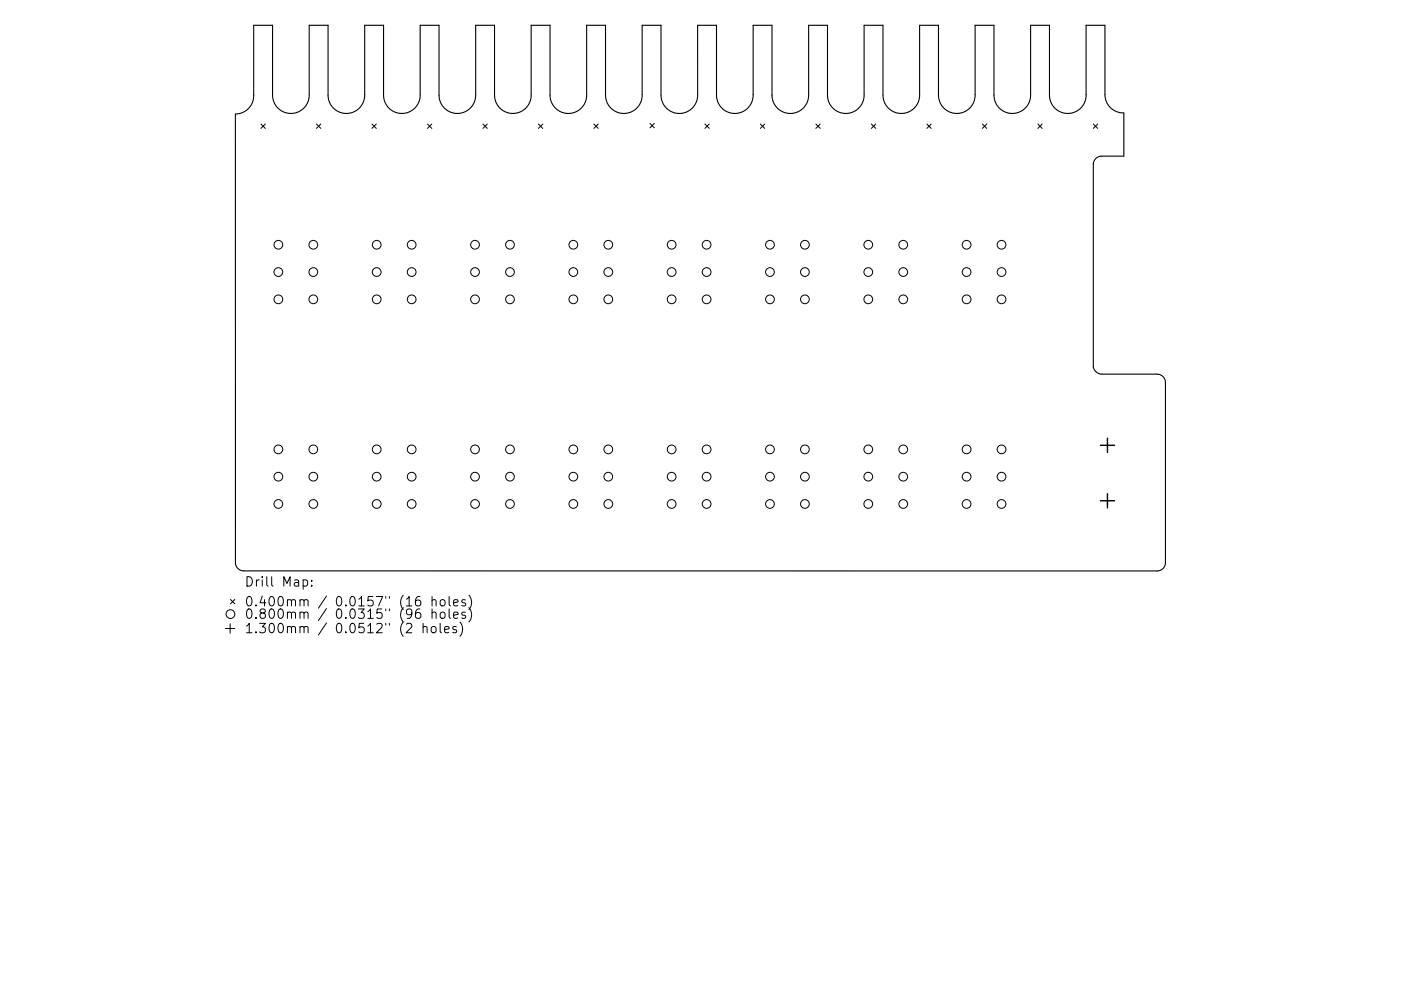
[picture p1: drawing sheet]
<svg xmlns="http://www.w3.org/2000/svg" width="297mm" height="210mm" viewBox="0 0 297 210" stroke-linecap="round" stroke-linejoin="round" font-family="sans-serif">
<defs><g id="words">
<g font-size="2.8">
<text x="51.8" y="124.5">Drill Map:</text>
<text x="51.8" y="128.7">0.400mm / 0.0157&quot; (16 holes)</text>
<text x="51.8" y="131.3">0.800mm / 0.0315&quot; (96 holes)</text>
<text x="51.8" y="134.3">1.300mm / 0.0512&quot; (2 holes)</text>
</g>
</g></defs>
<path d="M53.8 5.4h4v14.8a3.9 3.9 0 0 0 3.9 3.9 3.9 3.9 0 0 0 3.9-4v-14.7h4v15.1a3.9 3.9 0 0 0 4.1 3.6 3.9 3.9 0 0 0 3.6-4v-14.7h4v15.1a3.9 3.9 0 0 0 4.1 3.6 3.9 3.9 0 0 0 3.7-4v-14.7h4v15.1a3.9 3.9 0 0 0 4.1 3.6 3.9 3.9 0 0 0 3.7-4v-14.7h4v15.1a3.9 3.9 0 0 0 4.1 3.6 3.9 3.9 0 0 0 3.6-4v-14.7h4v15.1a3.9 3.9 0 0 0 4.1 3.6 3.9 3.9 0 0 0 3.7-4v-14.7h4v15.1a3.9 3.9 0 0 0 4.1 3.6 3.9 3.9 0 0 0 3.6-4v-14.7h4l.1 15.1a3.9 3.9 0 0 0 4.1 3.6 3.9 3.9 0 0 0 3.6-4v-14.7h4v15.1a3.9 3.9 0 0 0 4.1 3.6 3.9 3.9 0 0 0 3.7-4v-14.7h4v15.1a3.9 3.9 0 0 0 4.1 3.6 3.9 3.9 0 0 0 3.6-4v-14.7h4l.1 15.1a3.9 3.9 0 0 0 4.1 3.6 3.9 3.9 0 0 0 3.6-4v-14.7h4v15.1a3.9 3.9 0 0 0 4.1 3.6 3.9 3.9 0 0 0 3.7-4v-14.7h4v15.1a3.9 3.9 0 0 0 4.1 3.6 3.9 3.9 0 0 0 3.6-4v-14.7h4l.1 15.1a3.9 3.9 0 0 0 4.1 3.6 3.9 3.9 0 0 0 3.6-4v-14.7h4v15.1a3.9 3.9 0 0 0 4.1 3.6 3.9 3.9 0 0 0 3.7-4v-14.7h4v15a3.9 3.9 0 0 0 4 3.6v9.1h-4.7a1.76 1.76 0 0 0-1.8 1.8v43.1l.6 .9 1.1 .5h11.8a1.76 1.76 0 0 1 1.8 1.7v38.4a1.76 1.76 0 0 1-1.8 1.6h-193.8a1.76 1.76 0 0 1-1.6-1.7v-95.2h.4a3.9 3.9 0 0 0 3.5-4z" fill="none" stroke="#000" stroke-width=".23"/>
<g fill="none" stroke="#000" stroke-width=".21">
<path d="M55.3 26.3l1 .9M56.3 26.3l-1 .9M67.1 26.3l.9 .9M68 26.3l-.9 .9M78.9 26.3l.9 .9M79.8 26.3l-.9 .9M90.6 26.3l.9 .9M91.5 26.3l-.9 .9M102.4 26.3l.9 .9M103.3 26.3l-.9 .9M114.2 26.3l.9 .9M115.1 26.3l-.9 .9"/>
<path d="M125.9 26.3l.9 .9M126.8 26.3l-.9 .9M137.8 26.2l.9 .9M138.7 26.2l-.9 .9M149.4 26.3l1 .9M150.4 26.3l-1 .9M161.2 26.3l.9 .9M162.1 26.3l-.9 .9M173 26.3l.9 .9M173.9 26.3l-.9 .9M184.7 26.3l1 .9M185.7 26.3l-1 .9"/>
<path d="M196.5 26.3l.9 .9M197.4 26.3l-.9 .9M208.3 26.3l.9 .9M209.2 26.3l-.9 .9M220 26.3l1 .9M221 26.3l-1 .9M231.8 26.3l.9 .9M232.7 26.3l-.9 .9M47.8 133.3h2M48.8 132.3v2M48.9 127.2l.9 .9M49.8 127.2l-.9 .9"/>
<path d="M64.3 123.1l.5-.1 .4 .4v.6l-.2 .3h-.7M66.1 124.2v.2M66.1 123.1v.2M89 126.6a.79 .79 0 0 0-.9 .8v.8l.2 .3 .5 .1 .3-.2 .1-.7-.2-.3-.5-.1-.4 .4M89 129.2a.79 .79 0 0 0-.9 .9v.7l.2 .3 .5 .1 .3-.2 .1-.7-.2-.2-.5-.1-.4 .3M89.7 133.1a.5 .5 0 0 1 .9 .1v1.1M89.7 132.3v2M91.5 133.1l.3-.2 .6 .2 .1 .8-.2 .3-.5 .1-.3-.2zM91.6 127.4l.3-.2 .5 .1 .1 1.3M91.6 130.1l.3-.2 .5 .1 .1 1.2M91.6 126.6v2M91.6 129.2v2"/>
<path d="M93.3 132.3v1.7l.3 .3M93.4 130.1a.54 .54 0 0 1 .5-.2 .54 .54 0 0 1 .5 .3l-.1 .8a.54 .54 0 0 1-.6 .2 .54 .54 0 0 1-.4-.4zM93.5 127.3l.2-.1a.54 .54 0 0 1 .7 .4l-.1 .8a.54 .54 0 0 1-.6 .2 .54 .54 0 0 1-.4-.4v-.6zM94.3 133.6l.9-.2-.1-.4-.5-.1-.3 .3 .1 1h.7M95.2 126.6v1.7l.3 .3M95.2 129.2v1.7l.3 .3M96.2 127.9l.9-.2-.1-.4-.5-.1-.3 .3 .1 1h.7M96.2 130.5l.9-.2-.1-.3-.5-.1-.3 .2 .1 1h.7M96.7 133l-.4-.1-.3 .3 .1 .3 .6 .2v.5h-.7M97.5 132a2.29 2.29 0 0 1 0 3M98.7 127.3l-.5-.1-.3 .3 .1 .3 .7 .2v.5h-.8M98.7 130l-.5-.1-.3 .2 .1 .3 .7 .2v.5h-.8"/>
<path d="M99.4 126.3a2.29 2.29 0 0 1 0 3M99.4 128.9a2.29 2.29 0 0 1 0 3.1"/>
<circle cx="59" cy="57.7" r=".93"/>
<circle cx="59" cy="51.9" r=".93"/>
<circle cx="66.4" cy="57.7" r=".93"/>
<circle cx="66.4" cy="51.9" r=".93"/>
<circle cx="79.9" cy="57.7" r=".93"/>
<circle cx="79.9" cy="51.9" r=".93"/>
<circle cx="87.3" cy="57.7" r=".93"/>
<circle cx="87.3" cy="51.9" r=".93"/>
<circle cx="100.7" cy="57.7" r=".93"/>
<circle cx="100.7" cy="51.9" r=".93"/>
<circle cx="108.1" cy="57.7" r=".93"/>
<circle cx="108.1" cy="51.9" r=".93"/>
<circle cx="121.6" cy="57.7" r=".93"/>
<circle cx="121.6" cy="51.9" r=".93"/>
<circle cx="129" cy="57.7" r=".93"/>
<circle cx="129" cy="51.9" r=".93"/>
<circle cx="142.4" cy="57.7" r=".93"/>
<circle cx="142.4" cy="51.9" r=".93"/>
<circle cx="149.8" cy="57.7" r=".93"/>
<circle cx="149.8" cy="51.9" r=".93"/>
<circle cx="163.2" cy="57.7" r=".93"/>
<circle cx="163.2" cy="51.9" r=".93"/>
<circle cx="170.7" cy="57.7" r=".93"/>
<circle cx="170.7" cy="51.9" r=".93"/>
<circle cx="184.1" cy="57.7" r=".93"/>
<circle cx="184.1" cy="51.9" r=".93"/>
<circle cx="191.5" cy="57.7" r=".93"/>
<circle cx="191.5" cy="51.9" r=".93"/>
<circle cx="204.9" cy="57.7" r=".93"/>
<circle cx="204.9" cy="51.9" r=".93"/>
<circle cx="212.3" cy="57.7" r=".93"/>
<circle cx="212.3" cy="51.9" r=".93"/>
<circle cx="59" cy="63.5" r=".93"/>
<circle cx="66.4" cy="63.5" r=".93"/>
<circle cx="79.9" cy="63.5" r=".93"/>
<circle cx="87.3" cy="63.5" r=".93"/>
<circle cx="100.7" cy="63.5" r=".93"/>
<circle cx="108.1" cy="63.5" r=".93"/>
<circle cx="121.6" cy="63.5" r=".93"/>
<circle cx="129" cy="63.5" r=".93"/>
<circle cx="142.4" cy="63.5" r=".93"/>
<circle cx="149.8" cy="63.5" r=".93"/>
<circle cx="163.2" cy="63.5" r=".93"/>
<circle cx="170.7" cy="63.5" r=".93"/>
<circle cx="184.1" cy="63.5" r=".93"/>
<circle cx="191.5" cy="63.5" r=".93"/>
<circle cx="204.9" cy="63.5" r=".93"/>
<circle cx="212.3" cy="63.5" r=".93"/>
<circle cx="59" cy="95.3" r=".93"/>
<circle cx="66.4" cy="95.3" r=".93"/>
<circle cx="79.9" cy="95.3" r=".93"/>
<circle cx="87.3" cy="95.3" r=".93"/>
<circle cx="100.7" cy="95.3" r=".93"/>
<circle cx="108.1" cy="95.3" r=".93"/>
<circle cx="121.6" cy="95.3" r=".93"/>
<circle cx="129" cy="95.3" r=".93"/>
<circle cx="142.4" cy="95.3" r=".93"/>
<circle cx="149.8" cy="95.3" r=".93"/>
<circle cx="163.2" cy="95.3" r=".93"/>
<circle cx="170.7" cy="95.3" r=".93"/>
<circle cx="184.1" cy="95.3" r=".93"/>
<circle cx="191.5" cy="95.3" r=".93"/>
<circle cx="204.9" cy="95.3" r=".93"/>
<circle cx="212.3" cy="95.3" r=".93"/>
<circle cx="59" cy="101.1" r=".93"/>
<circle cx="59" cy="106.9" r=".93"/>
<circle cx="66.4" cy="101.1" r=".93"/>
<circle cx="66.4" cy="106.9" r=".93"/>
<circle cx="79.9" cy="101.1" r=".93"/>
<circle cx="79.9" cy="106.9" r=".93"/>
<circle cx="87.3" cy="101.1" r=".93"/>
<circle cx="87.3" cy="106.9" r=".93"/>
<circle cx="100.7" cy="106.9" r=".93"/>
<circle cx="100.7" cy="101.1" r=".93"/>
<circle cx="108.1" cy="101.1" r=".93"/>
<circle cx="108.1" cy="106.9" r=".93"/>
<circle cx="121.6" cy="106.9" r=".93"/>
<circle cx="121.6" cy="101.1" r=".93"/>
<circle cx="129" cy="101.1" r=".93"/>
<circle cx="129" cy="106.9" r=".93"/>
<circle cx="142.4" cy="101.1" r=".93"/>
<circle cx="142.4" cy="106.9" r=".93"/>
<circle cx="149.8" cy="106.9" r=".93"/>
<circle cx="149.8" cy="101.1" r=".93"/>
<circle cx="163.2" cy="101.1" r=".93"/>
<circle cx="163.2" cy="106.9" r=".93"/>
<circle cx="170.7" cy="106.9" r=".93"/>
<circle cx="170.7" cy="101.1" r=".93"/>
<circle cx="184.1" cy="106.9" r=".93"/>
<circle cx="184.1" cy="101.1" r=".93"/>
<circle cx="191.5" cy="101.1" r=".93"/>
<circle cx="191.5" cy="106.9" r=".93"/>
<circle cx="204.9" cy="106.9" r=".93"/>
<circle cx="204.9" cy="101.1" r=".93"/>
<circle cx="212.3" cy="106.9" r=".93"/>
<circle cx="212.3" cy="101.1" r=".93"/>
<circle cx="48.9" cy="130.3" r=".93"/>
</g>
<path d="M233.3 94.5h3M234.8 93v3M233.3 106.2h3M234.8 104.7v3.1" fill="none" stroke="#000" stroke-width=".3"/>
<use href="#words"/>
</svg>
